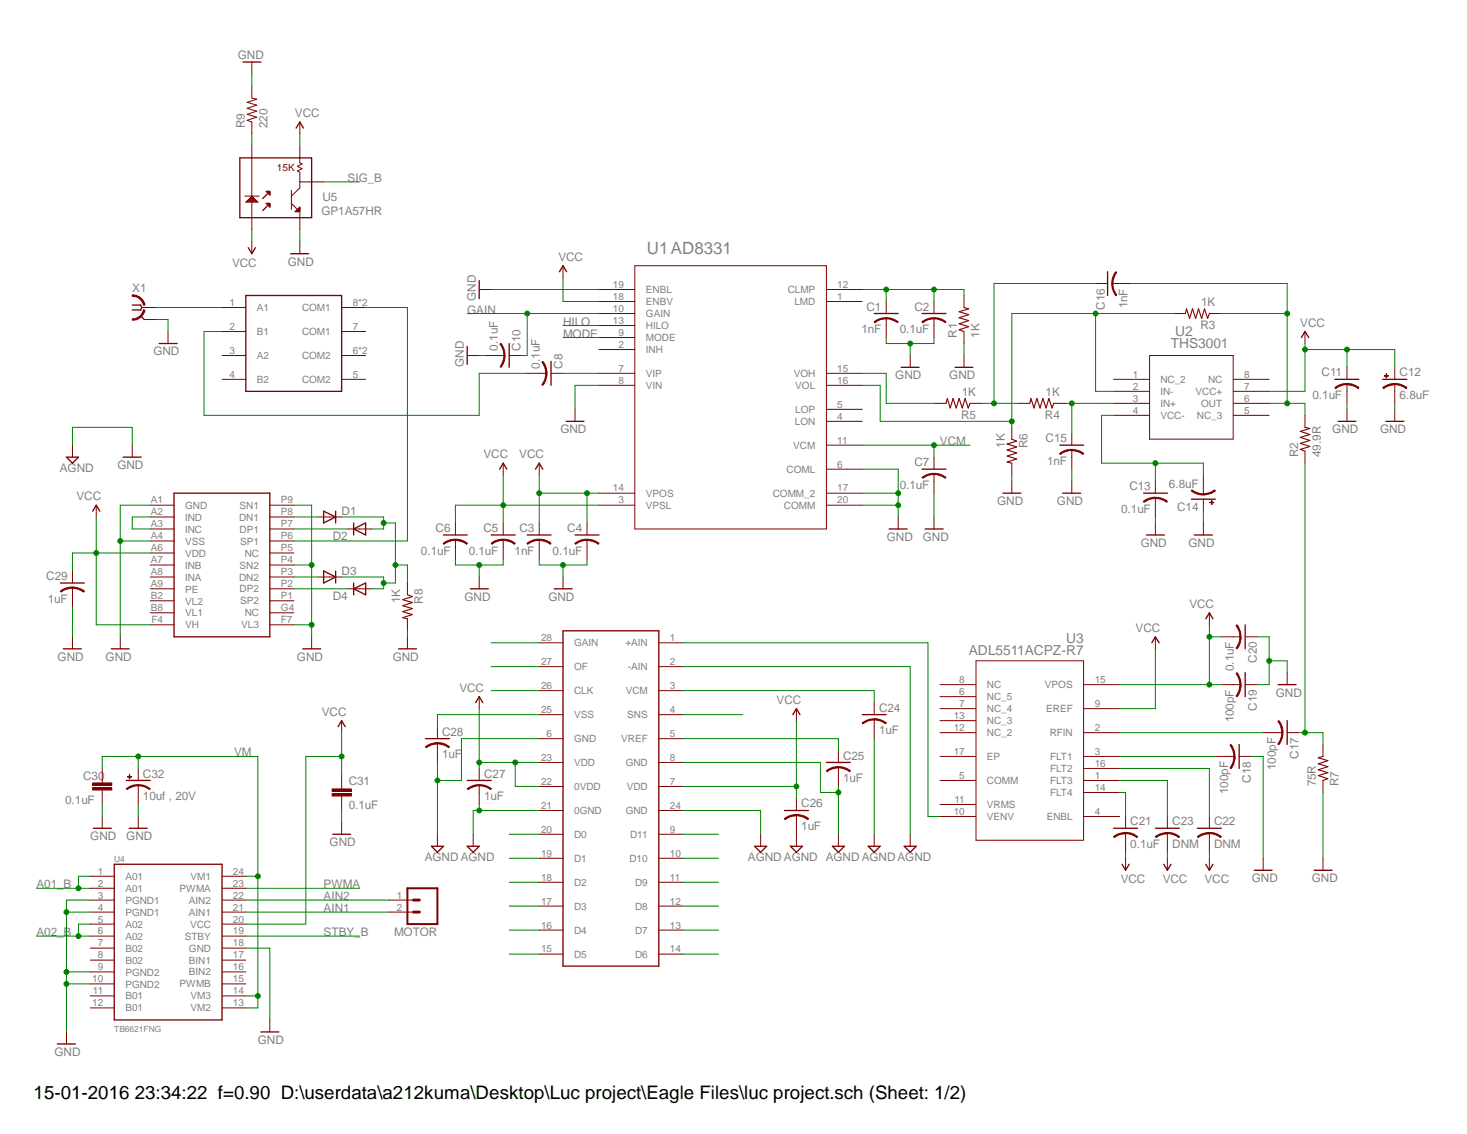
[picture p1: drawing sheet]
<svg xmlns="http://www.w3.org/2000/svg" width="279mm" height="216mm" viewBox="0 0 279 216" stroke-linecap="round" stroke-linejoin="round" font-family="sans-serif">
<defs><g id="words">
<text font-size="3.6" x="6.4" y="209.3">15-01-2016 23:34:22 f=0.90 D:\userdata\a212kuma\Desktop\Luc project\Eagle Files\luc project.sch (Sheet: 1/2)</text>
<text font-size="3.2" fill="#808080" x="123.2" y="48.3">U1AD8331</text>
<g font-size="2.6" fill="#808080">
<text x="223.8" y="64.1">U2</text>
<text x="223" y="66.3">THS3001</text>
<text x="184.5" y="124.7">ADL5511ACPZ-R7</text>
<text x="203" y="122.4">U3</text>
</g>
<g font-size="2.2" fill="#808080">
<text x="45.3" y="11.2">GND</text>
<text x="56.2" y="22.3">VCC</text>
<text x="46.7" y="24.4" transform="rotate(-90 46.7 24.4)">R9</text>
<text x="50.9" y="24.4" transform="rotate(-90 50.9 24.4)">220</text>
<text x="66.2" y="34.6">SIG_B</text>
<text x="61.2" y="41">GP1A57HR</text>
<text x="61.4" y="38.3">U5</text>
<text x="44.2" y="50.8">VCC</text>
<text x="54.8" y="50.6">GND</text>
<text x="106.3" y="49.7">VCC</text>
<text x="25.2" y="55.6">X1</text>
<text x="89" y="59.7">GAIN</text>
<text x="90.6" y="57.3" transform="rotate(-90 90.6 57.3)">GND</text>
<text x="165" y="59.1">C1</text>
<text x="174.2" y="59.1">C2</text>
<text x="210.4" y="59" transform="rotate(-90 210.4 59)">C16</text>
<text x="214.7" y="58.7" transform="rotate(-90 214.7 58.7)">1nF</text>
<text x="228.8" y="58.3">1K</text>
<text x="107.2" y="62">HILO</text>
<text x="107.2" y="64.3">MODE</text>
<text x="164.1" y="63.5">1nF</text>
<text x="171.4" y="63.5">0.1uF</text>
<text x="182.2" y="64.3" transform="rotate(-90 182.2 64.3)">R1</text>
<text x="186.6" y="64.3" transform="rotate(-90 186.6 64.3)">1K</text>
<text x="228.6" y="62.7">R3</text>
<text x="247.6" y="62.2">VCC</text>
<text x="29.2" y="67.6">GND</text>
<text x="88.3" y="69.8" transform="rotate(-90 88.3 69.8)">GND</text>
<text x="94.8" y="66.8" transform="rotate(-90 94.8 66.8)">0.1uF</text>
<text x="99.1" y="66.8" transform="rotate(-90 99.1 66.8)">C10</text>
<text x="102.8" y="70.2" transform="rotate(-90 102.8 70.2)">0.1uF</text>
<text x="107.1" y="70.2" transform="rotate(-90 107.1 70.2)">C8</text>
<text x="251.7" y="71.7">C11</text>
<text x="266.6" y="71.7">C12</text>
<text x="170.5" y="72.2">GND</text>
<text x="180.8" y="72.2">GND</text>
<text x="183.2" y="75.4">1K</text>
<text x="199.1" y="75.4">1K</text>
<text x="250" y="76">0.1uF</text>
<text x="266.6" y="76">6.8uF</text>
<text x="106.7" y="82.5">GND</text>
<text x="183" y="79.8">R5</text>
<text x="199" y="79.8">R4</text>
<text x="253.7" y="82.5">GND</text>
<text x="262.8" y="82.5">GND</text>
<text x="11.4" y="89.9">AGND</text>
<text x="22.4" y="89.3">GND</text>
<text x="92.1" y="87.3">VCC</text>
<text x="98.9" y="87.3">VCC</text>
<text x="174.2" y="88.8">C7</text>
<text x="179" y="84.8">VCM</text>
<text x="191.3" y="85.2" transform="rotate(-90 191.3 85.2)">1K</text>
<text x="195.7" y="85.3" transform="rotate(-90 195.7 85.3)">R6</text>
<text x="199.1" y="84.2">C15</text>
<text x="199.4" y="88.5">1nF</text>
<text x="247.2" y="87" transform="rotate(-90 247.2 87)">R2</text>
<text x="251.5" y="87" transform="rotate(-90 251.5 87)">49.9R</text>
<text x="14.6" y="95.2">VCC</text>
<text x="171.4" y="93.1">0.1uF</text>
<text x="215.1" y="93.3">C13</text>
<text x="222.6" y="92.9">6.8uF</text>
<text x="65.1" y="98">D1</text>
<text x="83" y="101.3">C6</text>
<text x="92.1" y="101.3">C5</text>
<text x="98.9" y="101.3">C3</text>
<text x="108" y="101.3">C4</text>
<text x="189.9" y="96.1">GND</text>
<text x="201.3" y="96.1">GND</text>
<text x="213.5" y="97.7">0.1uF</text>
<text x="224.2" y="97.2">C14</text>
<text x="63.4" y="102.8">D2</text>
<text x="80.2" y="105.6">0.1uF</text>
<text x="89.3" y="105.6">0.1uF</text>
<text x="98" y="105.6">1nF</text>
<text x="105.2" y="105.6">0.1uF</text>
<text x="168.9" y="103">GND</text>
<text x="175.8" y="103">GND</text>
<text x="217.3" y="104.1">GND</text>
<text x="226.4" y="104.1">GND</text>
<text x="8.8" y="110.4">C29</text>
<text x="65.1" y="109.4">D3</text>
<text x="9.1" y="114.7">1uF</text>
<text x="63.4" y="114.2">D4</text>
<text x="76.2" y="114.9" transform="rotate(-90 76.2 114.9)">1K</text>
<text x="80.6" y="115" transform="rotate(-90 80.6 115)">R8</text>
<text x="88.5" y="114.4">GND</text>
<text x="104.4" y="114.4">GND</text>
<text x="226.5" y="115.8">VCC</text>
<text x="11" y="125.8">GND</text>
<text x="20.1" y="125.8">GND</text>
<text x="56.6" y="125.8">GND</text>
<text x="74.8" y="125.8">GND</text>
<text x="216.3" y="120.3">VCC</text>
<text x="87.5" y="131.7">VCC</text>
<text x="235" y="127.8" transform="rotate(-90 235 127.8)">0.1uF</text>
<text x="239.4" y="126.2" transform="rotate(-90 239.4 126.2)">C20</text>
<text x="61.3" y="136.3">VCC</text>
<text x="147.9" y="134">VCC</text>
<text x="167.4" y="135.5">C24</text>
<text x="235" y="137.5" transform="rotate(-90 235 137.5)">100pF</text>
<text x="239.4" y="135.3" transform="rotate(-90 239.4 135.3)">C19</text>
<text x="243" y="132.6">GND</text>
<text x="84.2" y="140">C28</text>
<text x="167.4" y="139.8">1uF</text>
<text x="15.8" y="148.5">C30</text>
<text x="27.2" y="148">C32</text>
<text x="44.6" y="144">VM</text>
<text x="66.4" y="149.4">C31</text>
<text x="84.2" y="144.4">1uF</text>
<text x="92.2" y="148">C27</text>
<text x="160.6" y="148.9">1uF</text>
<text x="160.6" y="144.6">C25</text>
<text x="238.2" y="149" transform="rotate(-90 238.2 149)">C18</text>
<text x="243" y="146.6" transform="rotate(-90 243 146.6)">100pF</text>
<text x="247.3" y="144.4" transform="rotate(-90 247.3 144.4)">C17</text>
<text x="250.6" y="149.7" transform="rotate(-90 250.6 149.7)">75R</text>
<text x="254.9" y="149.7" transform="rotate(-90 254.9 149.7)">R7</text>
<text x="12.4" y="153">0.1uF</text>
<text x="27.2" y="152.4">10uf , 20V</text>
<text x="66.4" y="154">0.1uF</text>
<text x="92.2" y="152.4">1uF</text>
<text x="152.6" y="153.7">C26</text>
<text x="233.9" y="151.2" transform="rotate(-90 233.9 151.2)">100pF</text>
<text x="17.2" y="160">GND</text>
<text x="24" y="160">GND</text>
<text x="62.8" y="161.1">GND</text>
<text x="152.6" y="158">1uF</text>
<text x="215.3" y="161.5">0.1uF</text>
<text x="215.3" y="157.1">C21</text>
<text x="223.3" y="161.5">DNM</text>
<text x="223.3" y="157.1">C23</text>
<text x="231.2" y="161.5">DNM</text>
<text x="231.2" y="157.1">C22</text>
<text x="80.9" y="164">AGND AGND</text>
<text x="142.5" y="164">AGND AGND AGND AGNDAGND</text>
<text x="238.4" y="167.9">GND</text>
<text x="249.9" y="167.9">GND</text>
<text x="6.9" y="169.1">A01_B</text>
<text x="61.6" y="169.1">PWMA</text>
<text x="61.6" y="171.4">AIN2</text>
<text x="61.6" y="173.7">AIN1</text>
<text x="213.4" y="168.2">VCC</text>
<text x="221.4" y="168.2">VCC</text>
<text x="229.4" y="168.2">VCC</text>
<text x="6.9" y="178.2">A02_B</text>
<text x="61.6" y="178.2">STBY_B</text>
<text x="75.1" y="178.2">MOTOR</text>
<text x="10.4" y="201">GND</text>
<text x="49.1" y="198.8">GND</text>
</g>
<text font-size="1.9" fill="#800000" x="52.7" y="32.6">15K</text>
<g font-size="1.9" fill="#808080">
<text x="43.7" y="58.3">1</text>
<text x="48.9" y="59.2">A1</text>
<text x="57.5" y="59.2">COM1</text>
<text x="67.2" y="58.3">8*2</text>
<text x="116.7" y="54.8">19</text>
<text x="116.7" y="57.1">18</text>
<text x="116.7" y="59.4">10</text>
<text x="123" y="55.8">ENBL</text>
<text x="123" y="58.1">ENBV</text>
<text x="150" y="55.8">CLMP</text>
<text x="151.3" y="58.1">LMD</text>
<text x="159.5" y="54.8">12</text>
<text x="159.5" y="57.1">1</text>
<text x="43.7" y="62.8">2</text>
<text x="48.9" y="63.8">B1</text>
<text x="57.5" y="63.8">COM1</text>
<text x="67.2" y="62.8">7</text>
<text x="116.7" y="61.6">13</text>
<text x="117.8" y="63.9">9</text>
<text x="123" y="60.4">GAIN</text>
<text x="123" y="62.7">HILO</text>
<text x="123" y="64.9">MODE</text>
<text x="43.7" y="67.4">3</text>
<text x="43.7" y="71.9">4</text>
<text x="48.9" y="68.4">A2</text>
<text x="57.5" y="68.3">COM2</text>
<text x="67.2" y="71.9">5</text>
<text x="67.2" y="67.4">6*2</text>
<text x="117.8" y="66.2">2</text>
<text x="117.8" y="70.8">7</text>
<text x="123" y="67.2">INH</text>
<text x="123" y="71.8">VIP</text>
<text x="151.2" y="71.8">VOH</text>
<text x="159.5" y="70.8">15</text>
<text x="215.8" y="71.9">1</text>
<text x="237" y="71.9">8</text>
<text x="48.9" y="72.9">B2</text>
<text x="57.5" y="72.9">COM2</text>
<text x="117.8" y="73.1">8</text>
<text x="123" y="74">VIN</text>
<text x="151.5" y="74">VOL</text>
<text x="159.5" y="73.1">16</text>
<text x="159.5" y="77.6">5</text>
<text x="215.8" y="74.2">2</text>
<text x="215.8" y="76.5">3</text>
<text x="221" y="72.9">NC_2</text>
<text x="221" y="75.2">IN-</text>
<text x="221" y="77.5">IN+</text>
<text x="227.7" y="75.2">VCC+</text>
<text x="228.8" y="77.5">OUT</text>
<text x="230.1" y="72.9">NC</text>
<text x="237" y="76.5">6</text>
<text x="237" y="74.2">7</text>
<text x="151.4" y="80.9">LON</text>
<text x="151.5" y="78.6">LOP</text>
<text x="159.5" y="79.9">4</text>
<text x="215.8" y="78.7">4</text>
<text x="221" y="79.8">VCC-</text>
<text x="228" y="79.8">NC_3</text>
<text x="237" y="78.7">5</text>
<text x="151.1" y="85.4">VCM</text>
<text x="159.5" y="89">6</text>
<text x="159.5" y="84.5">11</text>
<text x="28.7" y="95.8">A1</text>
<text x="53.5" y="95.8">P9</text>
<text x="116.7" y="93.6">14</text>
<text x="117.8" y="95.8">3</text>
<text x="123" y="94.6">VPOS</text>
<text x="147.2" y="94.6">COMM_2</text>
<text x="149.8" y="90">COML</text>
<text x="159.5" y="93.6">17</text>
<text x="159.5" y="95.8">20</text>
<text x="28.7" y="100.4">A3</text>
<text x="28.7" y="98.1">A2</text>
<text x="35.3" y="101.4">INC</text>
<text x="35.3" y="99.1">IND</text>
<text x="35.3" y="96.9">GND</text>
<text x="45.6" y="99.1">DN1</text>
<text x="45.6" y="101.4">DP1</text>
<text x="45.6" y="96.8">SN1</text>
<text x="53.5" y="100.4">P7</text>
<text x="53.5" y="98.1">P8</text>
<text x="123" y="96.9">VPSL</text>
<text x="149.3" y="96.8">COMM</text>
<text x="28.7" y="107.2">A7</text>
<text x="28.7" y="104.9">A6</text>
<text x="28.7" y="102.7">A4</text>
<text x="35.3" y="106">VDD</text>
<text x="35.3" y="103.7">VSS</text>
<text x="45.7" y="103.7">SP1</text>
<text x="46.6" y="106">NC</text>
<text x="53.5" y="107.2">P4</text>
<text x="53.5" y="104.9">P5</text>
<text x="53.5" y="102.7">P6</text>
<text x="28.7" y="109.5">A8</text>
<text x="28.7" y="111.8">A9</text>
<text x="35.3" y="108.2">INB</text>
<text x="35.3" y="110.5">INA</text>
<text x="35.3" y="112.8">PE</text>
<text x="45.6" y="110.5">DN2</text>
<text x="45.6" y="108.2">SN2</text>
<text x="45.6" y="112.8">DP2</text>
<text x="53.5" y="109.5">P3</text>
<text x="53.5" y="111.8">P2</text>
<text x="28.7" y="114.1">B2</text>
<text x="28.7" y="116.4">B8</text>
<text x="28.9" y="118.7">F4</text>
<text x="35.3" y="115.1">VL2</text>
<text x="35.3" y="117.3">VL1</text>
<text x="35.3" y="119.6">VH</text>
<text x="45.7" y="115.1">SP2</text>
<text x="45.9" y="119.6">VL3</text>
<text x="46.6" y="117.3">NC</text>
<text x="53.5" y="114.1">P1</text>
<text x="53.5" y="116.4">G4</text>
<text x="53.5" y="118.7">F7</text>
<text x="103" y="122">28</text>
<text x="109.3" y="123.1">GAIN</text>
<text x="119.1" y="123.1">+AIN</text>
<text x="127.6" y="122">1</text>
<text x="103" y="126.6">27</text>
<text x="103" y="131.2">26</text>
<text x="109.3" y="127.6">OF</text>
<text x="119.6" y="127.6">-AIN</text>
<text x="127.6" y="131.2">3</text>
<text x="127.6" y="126.6">2</text>
<text x="182.7" y="130">8</text>
<text x="188" y="131">NC</text>
<text x="199" y="131">VPOS</text>
<text x="208.5" y="130">15</text>
<text x="103" y="135.7">25</text>
<text x="109.3" y="132.2">CLK</text>
<text x="109.3" y="136.7">VSS</text>
<text x="119.2" y="132.2">VCM</text>
<text x="119.5" y="136.7">SNS</text>
<text x="127.6" y="135.7">4</text>
<text x="181.7" y="136.9">13</text>
<text x="182.7" y="134.6">7</text>
<text x="182.7" y="132.3">6</text>
<text x="188" y="137.9">NC_3</text>
<text x="188" y="135.6">NC_4</text>
<text x="188" y="133.3">NC_5</text>
<text x="199.3" y="135.6">EREF</text>
<text x="208.5" y="134.6">9</text>
<text x="104.1" y="140.3">6</text>
<text x="109.3" y="141.3">GND</text>
<text x="118.3" y="141.3">VREF</text>
<text x="127.6" y="140.3">5</text>
<text x="181.7" y="143.7">17</text>
<text x="181.7" y="139.1">12</text>
<text x="188" y="140.2">NC_2</text>
<text x="199.9" y="140.2">RFIN</text>
<text x="208.5" y="139.1">2</text>
<text x="208.5" y="143.7">3</text>
<text x="103" y="149.4">22</text>
<text x="103" y="144.9">23</text>
<text x="109.3" y="145.8">VDD</text>
<text x="119.2" y="145.8">GND</text>
<text x="127.6" y="149.4">7</text>
<text x="127.6" y="144.9">8</text>
<text x="182.7" y="148.3">5</text>
<text x="188" y="149.3">COMM</text>
<text x="188" y="144.7">EP</text>
<text x="200" y="144.7">FLT1</text>
<text x="200" y="147">FLT2</text>
<text x="200" y="149.3">FLT3</text>
<text x="208.5" y="146">16</text>
<text x="208.5" y="148.3">1</text>
<text x="103" y="154">21</text>
<text x="109.3" y="154.9">0GND</text>
<text x="109.3" y="150.4">0VDD</text>
<text x="119.2" y="155">GND</text>
<text x="119.4" y="150.4">VDD</text>
<text x="127.6" y="154">24</text>
<text x="181.7" y="155.1">10</text>
<text x="181.8" y="152.8">11</text>
<text x="188" y="153.8">VRMS</text>
<text x="200" y="151.6">FLT4</text>
<text x="208.5" y="150.5">14</text>
<text x="208.5" y="155.1">4</text>
<text x="103" y="158.5">20</text>
<text x="109.3" y="159.5">D0</text>
<text x="120" y="159.5">D11</text>
<text x="127.6" y="158.5">9</text>
<text x="188" y="156.1">VENV</text>
<text x="199.3" y="156.1">ENBL</text>
<text x="18.6" y="166.5">1</text>
<text x="23.9" y="167.5">A01</text>
<text x="36.3" y="167.5">VM1</text>
<text x="44.4" y="166.5">24</text>
<text x="103" y="163.1">19</text>
<text x="103" y="167.6">18</text>
<text x="109.3" y="164.1">D1</text>
<text x="119.9" y="164.1">D10</text>
<text x="127.6" y="167.6">11</text>
<text x="127.6" y="163.1">10</text>
<text x="18.6" y="168.8">2</text>
<text x="18.6" y="171.1">3</text>
<text x="18.6" y="173.4">4</text>
<text x="23.9" y="169.8">A01</text>
<text x="23.9" y="172.1">PGND1</text>
<text x="34.2" y="169.8">PWMA</text>
<text x="36" y="172">AIN2</text>
<text x="44.4" y="173.4">21</text>
<text x="44.4" y="171.1">22</text>
<text x="44.4" y="168.8">23</text>
<text x="75.6" y="171.1">1</text>
<text x="75.6" y="173.4">2</text>
<text x="103" y="172.2">17</text>
<text x="109.3" y="168.7">D2</text>
<text x="109.3" y="173.2">D3</text>
<text x="120.9" y="173.2">D8</text>
<text x="120.9" y="168.7">D9</text>
<text x="127.6" y="172.2">12</text>
<text x="18.6" y="175.6">5</text>
<text x="18.6" y="177.9">6</text>
<text x="23.9" y="174.3">PGND1</text>
<text x="23.9" y="176.6">A02</text>
<text x="23.9" y="178.9">A02</text>
<text x="35.2" y="178.9">STBY</text>
<text x="36" y="174.3">AIN1</text>
<text x="36.2" y="176.6">VCC</text>
<text x="44.4" y="177.9">19</text>
<text x="44.4" y="175.6">20</text>
<text x="103" y="176.8">16</text>
<text x="109.3" y="177.8">D4</text>
<text x="120.9" y="177.8">D7</text>
<text x="127.6" y="176.8">13</text>
<text x="18.6" y="180.2">7</text>
<text x="18.6" y="182.5">8</text>
<text x="18.6" y="184.7">9</text>
<text x="23.9" y="181.2">B02</text>
<text x="23.9" y="183.5">B02</text>
<text x="23.9" y="185.8">PGND2</text>
<text x="36" y="185.7">BIN2</text>
<text x="36" y="183.5">BIN1</text>
<text x="36" y="181.2">GND</text>
<text x="44.4" y="184.7">16</text>
<text x="44.4" y="182.5">17</text>
<text x="44.4" y="180.2">18</text>
<text x="103" y="181.3">15</text>
<text x="109.3" y="182.3">D5</text>
<text x="120.9" y="182.3">D6</text>
<text x="127.6" y="181.3">14</text>
<text x="17.6" y="187">10</text>
<text x="17.6" y="191.6">12</text>
<text x="17.7" y="189.3">11</text>
<text x="23.9" y="188">PGND2</text>
<text x="23.9" y="190.3">B01</text>
<text x="34.2" y="188">PWMB</text>
<text x="36.3" y="190.3">VM3</text>
<text x="44.4" y="191.6">13</text>
<text x="44.4" y="189.3">14</text>
<text x="44.4" y="187">15</text>
<text x="23.9" y="192.6">B01</text>
<text x="36.3" y="192.6">VM2</text>
</g>
<g font-size="1.6" fill="#808080">
<text x="21.8" y="164.1">U4</text>
<text x="21.8" y="196.5">TB6621FNG</text>
</g>
</g></defs>
<g fill="none" stroke="#800000" stroke-width=".19">
<path d="M27 58.5h.5M102.7 136.1h4.5M102.7 131.5h4.5M102.7 126.9h4.5M102.7 122.4h4.5M125.5 136.1h4.5M125.5 131.5h4.5M125.5 126.9h4.5M125.5 122.4h4.5M102.7 149.7h4.5M102.7 145.2h4.5M102.7 140.6h4.5"/>
<path d="M102.7 158.8h4.5M102.7 154.3h4.5M125.5 149.7h4.5M125.5 145.2h4.5M125.5 140.6h4.5M125.5 158.8h4.5M125.5 154.3h4.5M102.7 177.1h4.5M102.7 172.5h4.5M102.7 168h4.5M102.7 163.4h4.5M125.5 177.1h4.5"/>
<path d="M125.5 172.5h4.5M125.5 168h4.5M125.5 163.4h4.5M102.7 181.7h4.5M125.5 181.7h4.5"/>
</g>
<path d="M25.2 58.1h1.6l.2 .4-.2 .5h-1.6M26.8 60.2l.7 .6M107.2 120.1h18.3v63.8h-18.3z" fill="none" stroke="#800000" stroke-width=".25"/>
<path d="M25.2 56.1a2.36 2.36 0 0 1 2.4 2h-.3a2.15 2.15 0 0 0-2.1-1.7z" fill-rule="evenodd" fill="#800000"/>
<path d="M25.2 56.1a2.36 2.36 0 0 1 2.4 2h-.3a2.15 2.15 0 0 0-2.1-1.7z" fill="none" stroke="#800000" stroke-width=".19"/>
<path d="M25.2 60.7a2.13 2.13 0 0 0 2.1-1.7l.3 .1a2.31 2.31 0 0 1-2.4 1.9z" fill-rule="evenodd" fill="#800000"/>
<g fill="none" stroke="#800000" stroke-width=".19">
<path d="M27.5 58.5h2.3M42.3 58.5h4.5M65.1 58.5h4.5M107.2 50.6v2.3M114.1 55.1h6.8M114.1 57.4h6.8M114.1 59.7h6.8M120.9 50.6h36.5v50.1h-36.5zM157.4 55.1h6.8M157.4 57.4h6.8M25.2 60.7a2.13 2.13 0 0 0 2.1-1.7l.3 .1a2.31 2.31 0 0 1-2.4 1.9zM27.5 60.8h2.3"/>
<path d="M42.3 63.1h4.5M42.3 67.7h4.5M42.3 72.2h4.5M65.1 63.1h4.5M65.1 67.7h4.5M65.1 72.2h4.5M114.1 62h6.8M114.1 64.3h6.8M114.1 66.5h6.8M114.1 71.1h6.8M114.1 73.4h6.8M157.4 71.1h6.8"/>
<path d="M157.4 73.4h6.8M157.4 77.9h6.8M168.8 60.6v1.4M114.1 93.9h6.8M114.1 96.2h6.8M157.4 93.9h6.8M157.4 96.2h6.8M157.4 80.2h6.8M157.4 84.8h6.8M157.4 89.3h6.8M171.1 98.4v2.3"/>
</g>
<path d="M46.8 56.3h18.3v18.2h-18.3zM106.6 51.7l.6-1.1 .7 1.1M166.5 59.7h4.6M169.3 100.7h3.5" fill="none" stroke="#800000" stroke-width=".25"/>
<path d="M166.5 61.3a3.5 3.5 0 0 1 2.3-.8v.2a3.1 3.1 0 0 0-2.2 .8z" fill-rule="evenodd" fill="#800000"/>
<path d="M166.5 61.3a3.5 3.5 0 0 1 2.3-.8v.2a3.1 3.1 0 0 0-2.2 .8z" fill="none" stroke="#800000" stroke-width=".19"/>
<path d="M168.8 60.5a3.3 3.3 0 0 1 2.3 .8l-.2 .1a4.1 4.1 0 0 0-2.1-.7z" fill-rule="evenodd" fill="#800000"/>
<path d="M168.8 57.4v2.3M168.8 60.5a3.3 3.3 0 0 1 2.3 .8l-.2 .1a4.1 4.1 0 0 0-2.1-.7zM168.8 62v2.3M177.9 60.6v1.4" fill="none" stroke="#800000" stroke-width=".19"/>
<path d="M175.6 59.7h4.6" fill="none" stroke="#800000" stroke-width=".25"/>
<path d="M175.6 61.3a3.7 3.7 0 0 1 2.3-.8v.2a3.1 3.1 0 0 0-2.2 .8z" fill-rule="evenodd" fill="#800000"/>
<path d="M175.6 61.3a3.7 3.7 0 0 1 2.3-.8v.2a3.1 3.1 0 0 0-2.2 .8z" fill="none" stroke="#800000" stroke-width=".19"/>
<path d="M177.9 60.5a3.3 3.3 0 0 1 2.3 .8l-.2 .1a4.1 4.1 0 0 0-2.1-.7z" fill-rule="evenodd" fill="#800000"/>
<path d="M177.9 57.4v2.3M173.4 67.7v2.2M177.9 60.5a3.3 3.3 0 0 1 2.3 .8l-.2 .1a4.1 4.1 0 0 0-2.1-.7zM177.9 62v2.3M102.7 102.8v1.3" fill="none" stroke="#800000" stroke-width=".19"/>
<path d="M171.6 69.9h3.4M100.4 101.9h4.5" fill="none" stroke="#800000" stroke-width=".25"/>
<path d="M100.4 103.4a3.8 3.8 0 0 1 2.3-.7v.2a3.7 3.7 0 0 0-2.2 .7z" fill-rule="evenodd" fill="#800000"/>
<path d="M100.4 103.4a3.8 3.8 0 0 1 2.3-.7v.2a3.7 3.7 0 0 0-2.2 .7z" fill="none" stroke="#800000" stroke-width=".19"/>
<path d="M102.7 102.7a3.3 3.3 0 0 1 2.2 .7l-.1 .2a3.7 3.7 0 0 0-2.1-.7z" fill-rule="evenodd" fill="#800000"/>
<path d="M102.7 99.6v2.3M102.7 102.7a3.3 3.3 0 0 1 2.2 .7l-.1 .2a3.7 3.7 0 0 0-2.1-.7zM102.7 104.1v2.3M111.8 102.8v1.3" fill="none" stroke="#800000" stroke-width=".19"/>
<path d="M109.5 101.9h4.6" fill="none" stroke="#800000" stroke-width=".25"/>
<path d="M109.5 103.4a3.8 3.8 0 0 1 2.3-.7v.2a3.7 3.7 0 0 0-2.2 .7z" fill-rule="evenodd" fill="#800000"/>
<path d="M109.5 103.4a3.8 3.8 0 0 1 2.3-.7v.2a3.7 3.7 0 0 0-2.2 .7z" fill="none" stroke="#800000" stroke-width=".19"/>
<path d="M111.8 102.7a3.5 3.5 0 0 1 2.3 .7l-.1 .2a3.7 3.7 0 0 0-2.2-.7z" fill-rule="evenodd" fill="#800000"/>
<path d="M183.6 56.3v2.2M183.6 63.1v2.3M183.6 67.7v2.2M102.7 88.2v2.3M111.8 99.6v2.3M95.8 102.8v1.3M107.2 109.9v2.2M111.8 102.7a3.5 3.5 0 0 1 2.3 .7l-.1 .2a3.7 3.7 0 0 0-2.2-.7zM111.8 104.1v2.3" fill="none" stroke="#800000" stroke-width=".19"/>
<path d="M181.9 69.9h3.4M102 89.3l.7-1.1 .7 1.1M93.6 101.9h4.5M105.5 112.1h3.5" fill="none" stroke="#800000" stroke-width=".25"/>
<path d="M183.6 58.5l.9 .3-1.8 .6 1.8 .5-1.8 .6 1.8 .5-1.8 .6 1.8 .6-1.8 .6 .9 .3" fill="none" stroke="#800000" stroke-width=".21"/>
<path d="M93.6 103.4a3.5 3.5 0 0 1 2.2-.7v.2a3.7 3.7 0 0 0-2.1 .7z" fill-rule="evenodd" fill="#800000"/>
<path d="M93.6 103.4a3.5 3.5 0 0 1 2.2-.7v.2a3.7 3.7 0 0 0-2.1 .7z" fill="none" stroke="#800000" stroke-width=".19"/>
<path d="M95.8 102.7a3.3 3.3 0 0 1 2.3 .7l-.1 .2a3.7 3.7 0 0 0-2.2-.7z" fill-rule="evenodd" fill="#800000"/>
<path d="M95.8 99.6v2.3M86.7 102.8v1.3M95.8 102.7a3.3 3.3 0 0 1 2.3 .7l-.1 .2a3.7 3.7 0 0 0-2.2-.7zM95.8 104.1v2.3" fill="none" stroke="#800000" stroke-width=".19"/>
<path d="M84.5 101.9h4.5" fill="none" stroke="#800000" stroke-width=".25"/>
<path d="M84.4 103.4a3.8 3.8 0 0 1 2.3-.7v.2a4 4 0 0 0-2.2 .7z" fill-rule="evenodd" fill="#800000"/>
<path d="M84.4 103.4a3.8 3.8 0 0 1 2.3-.7v.2a4 4 0 0 0-2.2 .7z" fill="none" stroke="#800000" stroke-width=".19"/>
<path d="M86.7 102.7a3.5 3.5 0 0 1 2.3 .7l-.1 .2a3.7 3.7 0 0 0-2.2-.7z" fill-rule="evenodd" fill="#800000"/>
<path d="M86.7 99.6v2.3M95.8 88.2v2.3M177.9 90.3v1.3M86.7 102.7a3.5 3.5 0 0 1 2.3 .7l-.1 .2a3.7 3.7 0 0 0-2.2-.7zM86.7 104.1v2.3M91.3 109.9v2.2" fill="none" stroke="#800000" stroke-width=".19"/>
<path d="M95.2 89.3l.6-1.1 .7 1.1M175.6 89.3h4.6M89.6 112.1h3.4" fill="none" stroke="#800000" stroke-width=".25"/>
<path d="M175.6 90.9a3.7 3.7 0 0 1 2.3-.8v.2a3.3 3.3 0 0 0-2.2 .8z" fill-rule="evenodd" fill="#800000"/>
<path d="M175.6 90.9a3.7 3.7 0 0 1 2.3-.8v.2a3.3 3.3 0 0 0-2.2 .8z" fill="none" stroke="#800000" stroke-width=".19"/>
<path d="M177.9 90.1a3.3 3.3 0 0 1 2.3 .8l-.2 .2a4.1 4.1 0 0 0-2.1-.8z" fill-rule="evenodd" fill="#800000"/>
<path d="M91.3 55.1h2.3M102.7 71.1h1.4M177.9 90.1a3.3 3.3 0 0 1 2.3 .8l-.2 .2a4.1 4.1 0 0 0-2.1-.8zM177.9 87v2.3M177.9 91.6v2.3M177.9 98.4v2.3" fill="none" stroke="#800000" stroke-width=".19"/>
<path d="M91.3 53.4v3.5M104.9 68.8v4.6M176.2 100.7h3.4" fill="none" stroke="#800000" stroke-width=".25"/>
<path d="M103.2 68.9l.2-.1a3.4 3.4 0 0 1 .8 2.3h-.3a3.3 3.3 0 0 0-.7-2.2z" fill-rule="evenodd" fill="#800000"/>
<path d="M103.2 68.9l.2-.1a3.4 3.4 0 0 1 .8 2.3h-.3a3.3 3.3 0 0 0-.7-2.2z" fill="none" stroke="#800000" stroke-width=".19"/>
<path d="M103.9 71.1h.3v.3a3.9 3.9 0 0 1-.8 2l-.2-.2a3.3 3.3 0 0 0 .7-2.1z" fill-rule="evenodd" fill="#800000"/>
<path d="M94.7 67.7h1.4M100.4 71.1h2.3M103.9 71.1h.3v.3a3.9 3.9 0 0 1-.8 2l-.2-.2a3.3 3.3 0 0 0 .7-2.1zM104.9 71.1h2.3" fill="none" stroke="#800000" stroke-width=".19"/>
<path d="M97 65.4v4.5" fill="none" stroke="#800000" stroke-width=".25"/>
<path d="M95.2 65.5l.2-.1a3.8 3.8 0 0 1 .8 2.3h-.2a3.3 3.3 0 0 0-.8-2.2z" fill-rule="evenodd" fill="#800000"/>
<path d="M95.2 65.5l.2-.1a3.8 3.8 0 0 1 .8 2.3h-.2a3.3 3.3 0 0 0-.8-2.2z" fill="none" stroke="#800000" stroke-width=".19"/>
<path d="M96 67.7h.2a3.3 3.3 0 0 1-.8 2.2l-.2-.1a4.1 4.1 0 0 0 .8-2.1z" fill-rule="evenodd" fill="#800000"/>
<g fill="none" stroke="#800000" stroke-width=".19">
<path d="M89 67.7h2.3M92.4 67.7h2.3M96 67.7h.2a3.3 3.3 0 0 1-.8 2.2l-.2-.1a4.1 4.1 0 0 0 .8-2.1zM97 67.7h2.3M212.1 72.2h6.8M212.1 74.5h6.8M212.1 76.8h6.8M212.1 79.1h6.8M218.9 67.7h16v15.9h-16zM234.9 72.2h6.8M234.9 74.5h6.8M234.9 76.8h6.8"/>
<path d="M234.9 79.1h6.8M248.5 63.1v2.3M256.5 73.2v1.3"/>
</g>
<path d="M89 66v3.4M247.9 64.3l.6-1.2 .8 1.2M254.3 72.2h4.5" fill="none" stroke="#800000" stroke-width=".25"/>
<path d="M254.3 73.8a3.5 3.5 0 0 1 2.2-.8v.2a3.7 3.7 0 0 0-2.1 .8z" fill-rule="evenodd" fill="#800000"/>
<path d="M254.3 73.8a3.5 3.5 0 0 1 2.2-.8v.2a3.7 3.7 0 0 0-2.1 .8z" fill="none" stroke="#800000" stroke-width=".19"/>
<path d="M256.5 73a3.3 3.3 0 0 1 2.3 .8l-.1 .2a3.7 3.7 0 0 0-2.2-.8z" fill-rule="evenodd" fill="#800000"/>
<path d="M256.5 73a3.3 3.3 0 0 1 2.3 .8l-.1 .2a3.7 3.7 0 0 0-2.2-.8zM256.5 69.9v2.3M256.5 74.5v2.3M256.5 77.9v2.3M265.6 77.9v2.3M220 94.8v1.4" fill="none" stroke="#800000" stroke-width=".19"/>
<path d="M217.8 93.9h4.5M254.8 80.2h3.4M263.9 80.2h3.5" fill="none" stroke="#800000" stroke-width=".25"/>
<path d="M217.8 95.5a3.4 3.4 0 0 1 2.2-.8v.2a3.3 3.3 0 0 0-2.1 .7z" fill-rule="evenodd" fill="#800000"/>
<path d="M217.8 95.5a3.4 3.4 0 0 1 2.2-.8v.2a3.3 3.3 0 0 0-2.1 .7z" fill="none" stroke="#800000" stroke-width=".19"/>
<path d="M220 94.7a3.3 3.3 0 0 1 2.3 .8l-.1 .1a3.3 3.3 0 0 0-2.2-.7z" fill-rule="evenodd" fill="#800000"/>
<path d="M265.6 73.2v1.3M220 94.7a3.3 3.3 0 0 1 2.3 .8l-.1 .1a3.3 3.3 0 0 0-2.2-.7zM220 91.6v2.3M220 96.2v2.2M220 99.6v2.3M229.2 99.6v2.3" fill="none" stroke="#800000" stroke-width=".19"/>
<path d="M263.4 72.2h4.5M218.4 101.9h3.4M227.5 101.9h3.4" fill="none" stroke="#800000" stroke-width=".25"/>
<path d="M265.6 73a3.5 3.5 0 0 1 2.4 .8l-.2 .2a3.7 3.7 0 0 0-2.2-.8z" fill-rule="evenodd" fill="#800000"/>
<path d="M265.6 73a3.5 3.5 0 0 1 2.4 .8l-.2 .2a3.7 3.7 0 0 0-2.2-.8z" fill="none" stroke="#800000" stroke-width=".19"/>
<path d="M263.4 73.8a3.7 3.7 0 0 1 2.2-.8v.2a3.7 3.7 0 0 0-2.1 .8z" fill-rule="evenodd" fill="#800000"/>
<path d="M263.4 73.8a3.7 3.7 0 0 1 2.2-.8v.2a3.7 3.7 0 0 0-2.1 .8z" fill="none" stroke="#800000" stroke-width=".19"/>
<path d="M263.7 71.5l.7 .1z" fill-rule="evenodd" fill="#800000"/>
<path d="M263.7 71.5l.7 .1z" fill="none" stroke="#800000" stroke-width=".19"/>
<path d="M264 71.2l.1 .8z" fill-rule="evenodd" fill="#800000"/>
<path d="M264 71.2l.1 .8zM265.6 69.9v2.3M265.6 74.5v2.3M229.2 92.8v1.3" fill="none" stroke="#800000" stroke-width=".19"/>
<path d="M226.9 95h4.6" fill="none" stroke="#800000" stroke-width=".25"/>
<path d="M227 93.3a3.7 3.7 0 0 0 2.2 .7v.2a3.3 3.3 0 0 1-2.3-.8z" fill-rule="evenodd" fill="#800000"/>
<path d="M227 93.3a3.7 3.7 0 0 0 2.2 .7v.2a3.3 3.3 0 0 1-2.3-.8z" fill="none" stroke="#800000" stroke-width=".19"/>
<path d="M229.2 94a3.1 3.1 0 0 0 2.1-.7l.2 .2a3.7 3.7 0 0 1-2.3 .7z" fill-rule="evenodd" fill="#800000"/>
<path d="M229.2 94a3.1 3.1 0 0 0 2.1-.7l.2 .2a3.7 3.7 0 0 1-2.3 .7z" fill="none" stroke="#800000" stroke-width=".19"/>
<path d="M230.4 95.6l.8 .1z" fill-rule="evenodd" fill="#800000"/>
<path d="M230.4 95.6l.8 .1z" fill="none" stroke="#800000" stroke-width=".19"/>
<path d="M230.8 95.3v.8z" fill-rule="evenodd" fill="#800000"/>
<g fill="none" stroke="#800000" stroke-width=".19">
<path d="M223.5 59.7h2.3M230.3 59.7h2.3M248.5 79.1v2.3M204.1 85.7v1.3M204.1 91.6v2.3M229.2 90.5v2.3M229.2 95v2.3M230.8 95.3v.8zM248.5 85.9v2.3M179 130.3h6.9M179 134.9h6.9M179 139.5h6.9"/>
<path d="M179 137.2h6.9M179 132.6h6.9M185.9 125.8h20.5v34.2h-20.5zM206.4 130.3h6.8M206.4 134.9h6.8M206.4 139.5h6.8M179 144h6.9M179 148.6h6.9M179 155.4h6.9M179 153.2h6.9M206.4 144h6.8M206.4 146.3h6.8"/>
<path d="M206.4 148.6h6.8M206.4 150.9h6.8M206.4 155.4h6.8"/>
</g>
<path d="M225.8 59.7l.2-.9 .6 1.8 .5-1.8 .6 1.8 .6-1.8 .6 1.8 .5-1.8 .6 1.8 .3-.9M248.5 81.4l1 .2-1.9 .5 1.9 .6-1.9 .6 1.9 .6-1.9 .5 1.9 .6-1.9 .6 .9 .3" fill="none" stroke="#800000" stroke-width=".21"/>
<path d="M201.8 84.8h4.6M202.4 93.9h3.4" fill="none" stroke="#800000" stroke-width=".25"/>
<path d="M201.8 86.4a3.4 3.4 0 0 1 2.3-.8v.2a4 4 0 0 0-2.2 .7z" fill-rule="evenodd" fill="#800000"/>
<path d="M201.8 86.4a3.4 3.4 0 0 1 2.3-.8v.2a4 4 0 0 0-2.2 .7z" fill="none" stroke="#800000" stroke-width=".19"/>
<path d="M204.1 85.6h.3a3.5 3.5 0 0 1 2 .7l-.2 .2a3.3 3.3 0 0 0-2.1-.7z" fill-rule="evenodd" fill="#800000"/>
<path d="M211.9 54h1.3M177.9 76.8h2.3M184.7 76.8h2.3M193.8 76.8h2.3M200.7 76.8h2.3M204.1 85.6h.3a3.5 3.5 0 0 1 2 .7l-.2 .2a3.3 3.3 0 0 0-2.1-.7zM204.1 82.5v2.3M204.1 87v2.3" fill="none" stroke="#800000" stroke-width=".19"/>
<path d="M180.2 76.8l.2-.9 .6 1.8 .5-1.8 .6 1.8 .6-1.8 .6 1.8 .5-1.8 .6 1.8 .3-.9M196.1 76.8l.2-.9 .6 1.8 .6-1.8 .6 1.8 .5-1.8 .6 1.8 .6-1.8 .6 1.8 .3-.9" fill="none" stroke="#800000" stroke-width=".21"/>
<path d="M210.9 51.7v4.6" fill="none" stroke="#800000" stroke-width=".25"/>
<path d="M211.8 54h.2a3.3 3.3 0 0 0 .7 2.2l-.2 .1a3.8 3.8 0 0 1-.7-2.3z" fill-rule="evenodd" fill="#800000"/>
<path d="M211.8 54h.2a3.3 3.3 0 0 0 .7 2.2l-.2 .1a3.8 3.8 0 0 1-.7-2.3z" fill="none" stroke="#800000" stroke-width=".19"/>
<path d="M212.5 51.7l.2 .2a4.1 4.1 0 0 0-.7 2.1h-.2a3.3 3.3 0 0 1 .7-2.3z" fill-rule="evenodd" fill="#800000"/>
<path d="M208.7 54h2.2M212.5 51.7l.2 .2a4.1 4.1 0 0 0-.7 2.1h-.2a3.3 3.3 0 0 1 .7-2.3zM213.2 54h2.3M192.7 81.4v2.2M192.7 88.2v2.3M192.7 91.6v2.3M242.9 139.5h1.3" fill="none" stroke="#800000" stroke-width=".19"/>
<path d="M192.7 83.6l.9 .4-1.8 .5 1.8 .6-1.8 .6 1.8 .5-1.8 .6 1.8 .6-1.8 .6 .9 .2" fill="none" stroke="#800000" stroke-width=".21"/>
<path d="M191 93.9h3.4M245.2 137.2v4.5" fill="none" stroke="#800000" stroke-width=".25"/>
<path d="M244.1 139.5h.2a3.5 3.5 0 0 1-.7 2.3l-.2-.2a3.7 3.7 0 0 0 .7-2.1z" fill-rule="evenodd" fill="#800000"/>
<path d="M244.1 139.5h.2a3.5 3.5 0 0 1-.7 2.3l-.2-.2a3.7 3.7 0 0 0 .7-2.1z" fill="none" stroke="#800000" stroke-width=".19"/>
<path d="M243.4 137.3l.2-.1a3.5 3.5 0 0 1 .7 2.3h-.2a3.3 3.3 0 0 0-.7-2.2z" fill-rule="evenodd" fill="#800000"/>
<path d="M240.6 139.5h2.3M243.4 137.3l.2-.1a3.5 3.5 0 0 1 .7 2.3h-.2a3.3 3.3 0 0 0-.7-2.2zM245.2 139.5h2.2M233.7 144h1.4M252 141.7v2.3M252 148.6v2.3M252 163.4v2.3" fill="none" stroke="#800000" stroke-width=".19"/>
<path d="M252 144l-.9 .3 1.8 .5-1.8 .6 1.8 .6-1.8 .6 1.8 .5-1.8 .6 1.8 .6-.9 .3" fill="none" stroke="#800000" stroke-width=".21"/>
<path d="M236 141.7v4.6M250.3 165.7h3.4" fill="none" stroke="#800000" stroke-width=".25"/>
<path d="M235 144h.2v.4a3.4 3.4 0 0 1-.8 1.9l-.1-.1a3.3 3.3 0 0 0 .7-2.2z" fill-rule="evenodd" fill="#800000"/>
<path d="M235 144h.2v.4a3.4 3.4 0 0 1-.8 1.9l-.1-.1a3.3 3.3 0 0 0 .7-2.2z" fill="none" stroke="#800000" stroke-width=".19"/>
<path d="M234.3 141.9l.1-.2a3.7 3.7 0 0 1 .8 2.3h-.2a3.3 3.3 0 0 0-.7-2.1z" fill-rule="evenodd" fill="#800000"/>
<path d="M230.3 116.7v2.3M234.9 130.3h1.4M231.5 144h2.2M234.3 141.9l.1-.2a3.7 3.7 0 0 1 .8 2.3h-.2a3.3 3.3 0 0 0-.7-2.1zM236 144h2.3M240.6 163.4v2.3" fill="none" stroke="#800000" stroke-width=".19"/>
<path d="M229.7 117.8l.6-1.1 .7 1.1M237.2 128.1v4.5M238.9 165.7h3.4" fill="none" stroke="#800000" stroke-width=".25"/>
<path d="M236.1 130.3h.3v.4a3.4 3.4 0 0 1-.8 2l-.2-.2a3.3 3.3 0 0 0 .7-2.2z" fill-rule="evenodd" fill="#800000"/>
<path d="M236.1 130.3h.3v.4a3.4 3.4 0 0 1-.8 2l-.2-.2a3.3 3.3 0 0 0 .7-2.2z" fill="none" stroke="#800000" stroke-width=".19"/>
<path d="M235.6 128.1a3.7 3.7 0 0 1 .7 2.2h-.2a3.3 3.3 0 0 0-.7-2.1z" fill-rule="evenodd" fill="#800000"/>
<path d="M232.6 130.3h2.3M234.9 121.2h1.4M235.6 128.1a3.7 3.7 0 0 1 .7 2.2h-.2a3.3 3.3 0 0 0-.7-2.1zM237.2 130.3h2.2" fill="none" stroke="#800000" stroke-width=".19"/>
<path d="M237.2 119v4.5" fill="none" stroke="#800000" stroke-width=".25"/>
<path d="M236.1 121.2h.3v.3a3.1 3.1 0 0 1-.8 2l-.2-.1a3.3 3.3 0 0 0 .7-2.2z" fill-rule="evenodd" fill="#800000"/>
<path d="M236.1 121.2h.3v.3a3.1 3.1 0 0 1-.8 2l-.2-.1a3.3 3.3 0 0 0 .7-2.2z" fill="none" stroke="#800000" stroke-width=".19"/>
<path d="M235.4 119.1l.2-.1a3.7 3.7 0 0 1 .7 2.2h-.2a3.3 3.3 0 0 0-.7-2.1z" fill-rule="evenodd" fill="#800000"/>
<path d="M235.4 119.1l.2-.1a3.7 3.7 0 0 1 .7 2.2h-.2a3.3 3.3 0 0 0-.7-2.1zM232.6 121.2h2.3M237.2 121.2h2.2M245.2 128.1v2.2M214.4 158.6v1.4" fill="none" stroke="#800000" stroke-width=".19"/>
<path d="M243.4 130.3h3.4M212.1 157.7h4.6" fill="none" stroke="#800000" stroke-width=".25"/>
<path d="M214.4 158.5a3.1 3.1 0 0 1 2.3 .8l-.2 .2a3.7 3.7 0 0 0-2.1-.8z" fill-rule="evenodd" fill="#800000"/>
<path d="M214.4 158.5a3.1 3.1 0 0 1 2.3 .8l-.2 .2a3.7 3.7 0 0 0-2.1-.8z" fill="none" stroke="#800000" stroke-width=".19"/>
<path d="M212.1 159.3a3.5 3.5 0 0 1 2.3-.8v.2a3.3 3.3 0 0 0-2.2 .8z" fill-rule="evenodd" fill="#800000"/>
<path d="M212.1 159.3a3.5 3.5 0 0 1 2.3-.8v.2a3.3 3.3 0 0 0-2.2 .8zM214.4 155.4v2.3M214.4 160v2.3M230.3 158.6v1.4M214.4 163.4v2.3" fill="none" stroke="#800000" stroke-width=".19"/>
<path d="M228 157.7h4.6M213.7 164.5l.7 1.2 .7-1.2" fill="none" stroke="#800000" stroke-width=".25"/>
<path d="M230.3 158.5a3.1 3.1 0 0 1 2.3 .8l-.1 .2a3.7 3.7 0 0 0-2.2-.8z" fill-rule="evenodd" fill="#800000"/>
<path d="M230.3 158.5a3.1 3.1 0 0 1 2.3 .8l-.1 .2a3.7 3.7 0 0 0-2.2-.8z" fill="none" stroke="#800000" stroke-width=".19"/>
<path d="M228 159.3a3.5 3.5 0 0 1 2.3-.8v.2a3.3 3.3 0 0 0-2.1 .8z" fill-rule="evenodd" fill="#800000"/>
<path d="M222.3 158.6v1.4M228 159.3a3.5 3.5 0 0 1 2.3-.8v.2a3.3 3.3 0 0 0-2.1 .8zM230.3 155.4v2.3M230.3 160v2.3" fill="none" stroke="#800000" stroke-width=".19"/>
<path d="M220 157.7h4.6" fill="none" stroke="#800000" stroke-width=".25"/>
<path d="M222.3 158.5a3.3 3.3 0 0 1 2.4 .8l-.2 .2a3.7 3.7 0 0 0-2.2-.8z" fill-rule="evenodd" fill="#800000"/>
<path d="M222.3 158.5a3.3 3.3 0 0 1 2.4 .8l-.2 .2a3.7 3.7 0 0 0-2.2-.8z" fill="none" stroke="#800000" stroke-width=".19"/>
<path d="M220 159.3a3.7 3.7 0 0 1 2.3-.8v.2a3.3 3.3 0 0 0-2.1 .8z" fill-rule="evenodd" fill="#800000"/>
<path d="M166.5 136.9v1.4M220 121.2v2.3M173.4 158.8v2.3M220 159.3a3.7 3.7 0 0 1 2.3-.8v.2a3.3 3.3 0 0 0-2.1 .8zM222.3 155.4v2.3M222.3 160v2.3M222.3 163.4v2.3M230.3 163.4v2.3" fill="none" stroke="#800000" stroke-width=".19"/>
<path d="M164.2 136.1h4.6M219.4 122.4l.6-1.2 .8 1.2M172.2 161.1h2.3l-1.1 1.2zM221.7 164.5l.6 1.2 .7-1.2M229.7 164.5l.6 1.2 .7-1.2" fill="none" stroke="#800000" stroke-width=".25"/>
<path d="M166.5 136.8a4 4 0 0 1 2.3 .8l-.1 .2a3.3 3.3 0 0 0-2.2-.7z" fill-rule="evenodd" fill="#800000"/>
<path d="M166.5 136.8a4 4 0 0 1 2.3 .8l-.1 .2a3.3 3.3 0 0 0-2.2-.7z" fill="none" stroke="#800000" stroke-width=".19"/>
<path d="M164.2 137.6a3.7 3.7 0 0 1 2.3-.7v.2a3.3 3.3 0 0 0-2.2 .7z" fill-rule="evenodd" fill="#800000"/>
<path d="M164.2 137.6a3.7 3.7 0 0 1 2.3-.7v.2a3.3 3.3 0 0 0-2.2 .7zM166.5 133.8v2.3M166.5 138.3v2.3M159.7 146.1v1.3M166.5 158.8v2.3" fill="none" stroke="#800000" stroke-width=".19"/>
<path d="M157.4 145.2h4.5M165.4 161.1h2.2l-1.1 1.2z" fill="none" stroke="#800000" stroke-width=".25"/>
<path d="M159.7 146a3.5 3.5 0 0 1 2.3 .7l-.2 .2a3.7 3.7 0 0 0-2.1-.7z" fill-rule="evenodd" fill="#800000"/>
<path d="M159.7 146a3.5 3.5 0 0 1 2.3 .7l-.2 .2a3.7 3.7 0 0 0-2.1-.7z" fill="none" stroke="#800000" stroke-width=".19"/>
<path d="M157.4 146.7a3.5 3.5 0 0 1 2.3-.7v.2a3.7 3.7 0 0 0-2.2 .7z" fill-rule="evenodd" fill="#800000"/>
<path d="M151.7 155.2v1.3M157.4 146.7a3.5 3.5 0 0 1 2.3-.7v.2a3.7 3.7 0 0 0-2.2 .7zM159.7 142.9v2.3M159.7 147.4v2.3M159.7 158.8v2.3" fill="none" stroke="#800000" stroke-width=".19"/>
<path d="M149.4 154.3h4.6M158.5 161.1h2.3l-1.1 1.2z" fill="none" stroke="#800000" stroke-width=".25"/>
<path d="M151.7 155.1h.3a3.4 3.4 0 0 1 2 .8l-.2 .1a3.7 3.7 0 0 0-2.1-.7z" fill-rule="evenodd" fill="#800000"/>
<path d="M151.7 155.1h.3a3.4 3.4 0 0 1 2 .8l-.2 .1a3.7 3.7 0 0 0-2.1-.7z" fill="none" stroke="#800000" stroke-width=".19"/>
<path d="M149.4 155.9a3.4 3.4 0 0 1 2.3-.8v.2a3.3 3.3 0 0 0-2.2 .7z" fill-rule="evenodd" fill="#800000"/>
<path d="M91.3 149.5v1.4M144.9 158.8v2.3M149.4 155.9a3.4 3.4 0 0 1 2.3-.8v.2a3.3 3.3 0 0 0-2.2 .7zM151.7 152v2.3M151.7 156.5v4.6" fill="none" stroke="#800000" stroke-width=".19"/>
<path d="M89 148.6h4.6M143.7 161.1h2.3l-1.1 1.2zM150.5 161.1h2.3l-1.1 1.2z" fill="none" stroke="#800000" stroke-width=".25"/>
<path d="M91.3 149.4a3.5 3.5 0 0 1 2.3 .8l-.2 .1a3.3 3.3 0 0 0-2.1-.7z" fill-rule="evenodd" fill="#800000"/>
<path d="M91.3 149.4a3.5 3.5 0 0 1 2.3 .8l-.2 .1a3.3 3.3 0 0 0-2.1-.7z" fill="none" stroke="#800000" stroke-width=".19"/>
<path d="M89 150.2a3.7 3.7 0 0 1 2.3-.8v.2a4.1 4.1 0 0 0-2.1 .7z" fill-rule="evenodd" fill="#800000"/>
<path d="M83.3 141.5v1.4M89 150.2a3.7 3.7 0 0 1 2.3-.8v.2a4.1 4.1 0 0 0-2.1 .7zM90.1 158.8v2.3M91.3 146.3v2.3M91.3 150.9v2.3" fill="none" stroke="#800000" stroke-width=".19"/>
<path d="M81 140.6h4.6M89 161.1h2.3l-1.2 1.2z" fill="none" stroke="#800000" stroke-width=".25"/>
<path d="M83.3 141.4a3.1 3.1 0 0 1 2.3 .8l-.1 .2a3.7 3.7 0 0 0-2.2-.8z" fill-rule="evenodd" fill="#800000"/>
<path d="M83.3 141.4a3.1 3.1 0 0 1 2.3 .8l-.1 .2a3.7 3.7 0 0 0-2.2-.8z" fill="none" stroke="#800000" stroke-width=".19"/>
<path d="M81 142.2a3.1 3.1 0 0 1 2.3-.8v.2a3.3 3.3 0 0 0-2.1 .8z" fill-rule="evenodd" fill="#800000"/>
<g fill="none" stroke="#800000" stroke-width=".19">
<path d="M32 63.1v2.3M18.3 96.2v2.2M28.6 98.4h4.5M28.6 96.2h4.5M51.4 98.4h4.6M51.4 96.2h4.6M60.5 98.4h4.6M13.8 111.9v1.3M28.6 107.6h4.5M28.6 105.3h4.5M28.6 103h4.5M28.6 100.7h4.5"/>
<path d="M28.6 109.9h4.5M28.6 112.1h4.5M28.6 114.4h4.5M28.6 116.7h4.5M28.6 119h4.5M51.4 107.6h4.6M51.4 105.3h4.6M51.4 103h4.6M51.4 100.7h4.6M51.4 109.9h4.6M51.4 112.1h4.6M51.4 114.4h4.6"/>
<path d="M51.4 116.7h4.6M51.4 119h4.6M60.5 109.9h4.6M66.2 100.7h4.6M66.2 112.1h4.6M77.6 111v2.2M77.6 117.8v2.3M22.9 121.2v2.3M59.4 121.2v2.3M77.6 121.2v2.3M83.3 138.3v2.3M91.3 132.6v2.3"/>
<path d="M151.7 134.9v2.3M81 142.2a3.1 3.1 0 0 1 2.3-.8v.2a3.3 3.3 0 0 0-2.1 .8zM83.3 142.9v2.3M83.3 158.8v2.3"/>
</g>
<g fill="none" stroke="#800000" stroke-width=".25">
<path d="M30.3 65.4h3.4M17.7 97.3l.6-1.1 .7 1.1M33.1 93.9h18.3v27.3h-18.3zM61.6 97.3l2.3 1.1-2.3 1.2zM63.9 97.3v2.3M67.4 99.6v2.3M11.5 111h4.5M61.6 108.7l2.3 1.2-2.3 1.1zM63.9 108.7v2.3M67.4 112.1l2.2-1.1v2.2zM67.4 111v2.2M67.4 100.7l2.2-1.1v2.3z"/>
<path d="M21.2 123.5h3.4M57.7 123.5h3.4M75.9 123.5h3.4M90.6 133.8l.7-1.2 .6 1.2M151 136.1l.7-1.2 .7 1.2M82.2 161.1h2.3l-1.2 1.2z"/>
</g>
<path d="M77.6 113.2l.9 .4-1.8 .6 1.8 .5-1.8 .6 1.8 .6-1.8 .6 1.8 .5-1.8 .6 .9 .2" fill="none" stroke="#800000" stroke-width=".21"/>
<path d="M11.5 112.6a3.4 3.4 0 0 1 2.3-.8v.2a3.7 3.7 0 0 0-2.2 .7z" fill-rule="evenodd" fill="#800000"/>
<path d="M11.5 112.6a3.4 3.4 0 0 1 2.3-.8v.2a3.7 3.7 0 0 0-2.2 .7z" fill="none" stroke="#800000" stroke-width=".19"/>
<path d="M13.8 111.8h.3a3.4 3.4 0 0 1 2 .8l-.2 .1a3.3 3.3 0 0 0-2.1-.7z" fill-rule="evenodd" fill="#800000"/>
<g fill="none" stroke="#800000" stroke-width=".19">
<path d="M13.8 111.8h.3a3.4 3.4 0 0 1 2 .8l-.2 .1a3.3 3.3 0 0 0-2.1-.7zM13.8 108.7v2.3M13.8 113.2v2.3M13.8 121.2v2.3M17.7 150h3.6v.4h-3.6zM17.7 149.1h3.6v.4h-3.6zM19.5 146.3v2.8M19.5 150.4v2.8M26.3 149.5v1.4M63.2 151.1h3.7v.5h-3.7zM63.2 150.2h3.7v.4h-3.7zM65.1 147.4v2.8"/>
<path d="M65.1 151.6v2.7M17.2 166.8h4.6M17.2 169.1h4.6M17.2 171.4h4.6M17.2 173.7h4.6M17.2 175.9h4.6M17.2 178.2h4.6M42.3 166.8h4.5M42.3 169.1h4.5M42.3 171.4h4.5M42.3 173.7h4.5M42.3 175.9h4.5"/>
<path d="M42.3 178.2h4.5M17.2 180.5h4.6M17.2 182.8h4.6M17.2 185h4.6M17.2 187.3h4.6M17.2 189.6h4.6M17.2 191.9h4.6M42.3 180.5h4.5M42.3 182.8h4.5M42.3 185h4.5M42.3 187.3h4.5M42.3 189.6h4.5"/>
<path d="M42.3 191.9h4.5"/>
</g>
<path d="M12.1 123.5h3.4M24 148.6h4.6M21.8 164.5h20.5v29.7h-20.5z" fill="none" stroke="#800000" stroke-width=".25"/>
<path d="M17.7 150.2h3.6M17.7 149.3h3.6M63.2 151.3h3.7M63.2 150.4h3.7" fill="none" stroke="#800000" stroke-width=".42"/>
<path d="M26.3 149.4a3.3 3.3 0 0 1 2.3 .8l-.1 .1a3.3 3.3 0 0 0-2.2-.7z" fill-rule="evenodd" fill="#800000"/>
<path d="M26.3 149.4a3.3 3.3 0 0 1 2.3 .8l-.1 .1a3.3 3.3 0 0 0-2.2-.7z" fill="none" stroke="#800000" stroke-width=".19"/>
<path d="M24 150.2a3.5 3.5 0 0 1 2.3-.8v.2a4.1 4.1 0 0 0-2.1 .7z" fill-rule="evenodd" fill="#800000"/>
<path d="M24 150.2a3.5 3.5 0 0 1 2.3-.8v.2a4.1 4.1 0 0 0-2.1 .7z" fill="none" stroke="#800000" stroke-width=".19"/>
<path d="M24.3 147.9l.8 .1z" fill-rule="evenodd" fill="#800000"/>
<path d="M24.3 147.9l.8 .1z" fill="none" stroke="#800000" stroke-width=".19"/>
<path d="M24.6 147.5l.1 .8z" fill-rule="evenodd" fill="#800000"/>
<g fill="none" stroke="#800000" stroke-width=".19">
<path d="M48 16.4v2.3l.9 .2-1.8 .6 1.8 .5-1.8 .6 1.8 .6-1.8 .6 1.8 .5-1.8 .6 .9 .3v2.3M48 11.8v2.3M46.6 37.3h2.8M47.1 38.3l-.3 .2h2.3l-.2-.2M47.1 38.3h1.8M47.1 38.4h1.8M47.3 38.1h1.3M47.5 37.8h.9M47.5 37.9h.9M47.8 37.6h.4M47.8 37.7h.4M47.9 37.5l-.8 .8"/>
<path d="M47.9 37.5h.2M48 27.8v9.5M48 38.5v5.2M48 37.3l.4 .5M48 37.3l-.1 .2M48.4 37.8l.2 .3M48.6 38.1l.3 .2M55.5 36.2v3.7M55.5 38.7l1.1 1.2M57 39.6l-.6 .6M57 39.8l-.5 .4M57 39.9l-.4 .3"/>
<path d="M57 40l-.2 .2M57.1 23.2v2.3M57.1 27.8v3.2l.4 .2-.9 .5 .9 .4-.9 .5 .5 .2v3l-1.6 1.5M57.1 40l-.3 .3M57.1 39.5l-.8 .8M57.1 39.6l-.7 .7M57.1 39.8l-.6 .5M57.1 39.9l-.5 .4M57.1 34.6h4.5M48 46v2.3M57.1 40.3h-.9l.9-.9v4.3M57.1 46v2.3"/>
<path d="M57.1 40.1l-.2 .2 .1-.1M109.5 77.9v2.3M13.8 84.8v2.2M25.2 84.8v2.2M65.1 137.2v2.3M19.5 155.4v2.3M24.6 147.5l.1 .8zM26.3 146.3v2.3M26.3 150.9v2.3M26.3 155.4v2.3M65.1 156.5v2.3M74.2 171.4h4.5"/>
<path d="M74.2 173.7h4.5M12.7 196.5v2.3M51.4 194.2v2.3"/>
</g>
<g fill="none" stroke="#800000" stroke-width=".25">
<path d="M46.3 11.8h3.4M45.7 30.1h13.7v11.3h-13.7zM50.7 36.4h.7v.7zM50.7 38.7h.7v.7zM50.9 36.9l-.9 .9M50.9 36.4l.5 .5M50.9 39.2l-.9 .9M50.9 38.7l.5 .5M51.2 36.4l.2 .3M51.2 38.7l.2 .2M56.4 24.4l.7-1.2 .7 1.2M47.3 47.2l.7 1.1 .6-1.1"/>
<path d="M55.4 48.3h3.4M12.7 87h2.2l-1.1 1.2zM23.5 87h3.4M107.8 80.2h3.4M64.4 138.3l.7-1.1 .6 1.1M17.8 157.7h3.4M24.6 157.7h3.4M63.4 158.8h3.4M10.9 198.8h3.5M49.7 196.5h3.4"/>
</g>
<path d="M77.6 169.1h5.7v6.8h-5.7z" fill="none" stroke="#800000" stroke-width=".38"/>
<path d="M78.7 173.7h1.2M78.7 171.4h1.2" fill="none" stroke="#800000" stroke-width=".55"/>
<path d="M29.8 58.5h12.5M107.2 52.9v4.5h6.9M102.7 93.9h9.1v5.7M102.7 90.5v9.1" fill="none" stroke="#008000" stroke-width=".19"/>
<circle cx="102.7" cy="93.9" r=".46" fill="#008000"/>
<g fill="none" stroke="#008000" stroke-width=".19">
<path d="M111.8 93.9h2.3"/>
<circle cx="102.7" cy="93.9" r=".46"/>
</g>
<circle cx="111.8" cy="93.9" r=".46" fill="#008000"/>
<g fill="none" stroke="#008000" stroke-width=".19">
<path d="M95.8 96.2v3.4M114.1 96.2h-27.4v3.4"/>
<circle cx="111.8" cy="93.9" r=".46"/>
</g>
<circle cx="95.8" cy="96.2" r=".46" fill="#008000"/>
<g fill="none" stroke="#008000" stroke-width=".19">
<path d="M248.5 65.4v9.1h-6.8M248.5 66.5h17.1v3.4M256.5 66.5v3.4M95.8 90.5v5.7"/>
<circle cx="95.8" cy="96.2" r=".46"/>
</g>
<circle cx="256.5" cy="66.5" r=".46" fill="#008000"/>
<circle cx="256.5" cy="66.5" r=".46" fill="none" stroke="#008000" stroke-width=".19"/>
<circle cx="248.5" cy="66.5" r=".46" fill="#008000"/>
<g fill="none" stroke="#008000" stroke-width=".19">
<path d="M230.3 119v11.3M213.2 130.3h19.4M230.3 121.2h2.3"/>
<circle cx="248.5" cy="66.5" r=".46"/>
</g>
<circle cx="230.3" cy="121.2" r=".46" fill="#008000"/>
<circle cx="230.3" cy="121.2" r=".46" fill="none" stroke="#008000" stroke-width=".19"/>
<circle cx="230.3" cy="130.3" r=".46" fill="#008000"/>
<g fill="none" stroke="#008000" stroke-width=".19">
<path d="M220 123.5v11.4h-6.8M98.1 145.2v4.5h4.6M102.7 145.2h-11.4v1.1M214.4 162.3v1.1M222.3 162.3v1.1M230.3 162.3v1.1"/>
<circle cx="230.3" cy="130.3" r=".46"/>
</g>
<circle cx="98.1" cy="145.2" r=".46" fill="#008000"/>
<g fill="none" stroke="#008000" stroke-width=".19">
<path d="M91.3 134.9v10.3"/>
<circle cx="98.1" cy="145.2" r=".46"/>
</g>
<circle cx="91.3" cy="145.2" r=".46" fill="#008000"/>
<g fill="none" stroke="#008000" stroke-width=".19">
<path d="M151.7 137.2v14.8M130 149.7h21.7"/>
<circle cx="91.3" cy="145.2" r=".46"/>
</g>
<circle cx="151.7" cy="149.7" r=".46" fill="#008000"/>
<g fill="none" stroke="#008000" stroke-width=".19">
<path d="M18.3 98.4v20.6h10.3M18.3 105.3h10.3"/>
<circle cx="151.7" cy="149.7" r=".46"/>
</g>
<circle cx="18.3" cy="105.3" r=".46" fill="#008000"/>
<g fill="none" stroke="#008000" stroke-width=".19">
<path d="M18.3 105.3h-4.5v3.4M65.1 139.5v7.9M65.1 144h-6.8v31.9h-11.5"/>
<circle cx="18.3" cy="105.3" r=".46"/>
</g>
<circle cx="65.1" cy="144" r=".46" fill="#008000"/>
<g fill="none" stroke="#008000" stroke-width=".19">
<path d="M57.1 25.5v2.3M48 43.7v2.3M164.2 89.3h6.9v9.1M164.2 93.9h6.9"/>
<circle cx="65.1" cy="144" r=".46"/>
</g>
<circle cx="171.1" cy="93.9" r=".46" fill="#008000"/>
<g fill="none" stroke="#008000" stroke-width=".19">
<path d="M164.2 96.2h6.9"/>
<circle cx="171.1" cy="93.9" r=".46"/>
</g>
<circle cx="171.1" cy="96.2" r=".46" fill="#008000"/>
<g fill="none" stroke="#008000" stroke-width=".19">
<path d="M168.8 64.3v1.1h9.1v-1.1M173.4 65.4v2.3"/>
<circle cx="171.1" cy="96.2" r=".46"/>
</g>
<circle cx="173.4" cy="65.4" r=".46" fill="#008000"/>
<g fill="none" stroke="#008000" stroke-width=".19">
<path d="M102.7 106.4v1.2h9.1v-1.2M107.2 107.6v2.3"/>
<circle cx="173.4" cy="65.4" r=".46"/>
</g>
<circle cx="107.2" cy="107.6" r=".46" fill="#008000"/>
<g fill="none" stroke="#008000" stroke-width=".19">
<path d="M183.6 65.4v2.3M86.7 106.4v1.2h9.1v-1.2M91.3 107.6v2.3"/>
<circle cx="107.2" cy="107.6" r=".46"/>
</g>
<circle cx="91.3" cy="107.6" r=".46" fill="#008000"/>
<g fill="none" stroke="#008000" stroke-width=".19">
<path d="M93.6 55.1h20.5M91.3 67.7h1.1M256.5 76.8v1.1M265.6 76.8v1.1M177.9 93.9v4.5M192.7 90.5v1.1M204.1 89.3v2.3M220 98.4v1.2M229.2 97.3v2.3M239.4 121.2h2.3v9.1h-2.3M241.7 125.8h3.5v2.3M238.3 144h2.3v19.4"/>
<path d="M252 150.9v12.5"/>
<circle cx="91.3" cy="107.6" r=".46"/>
</g>
<circle cx="241.7" cy="125.8" r=".46" fill="#008000"/>
<g fill="none" stroke="#008000" stroke-width=".19">
<path d="M29.8 60.8h2.2v2.3M28.6 96.2h-5.7v25M22.9 103h5.7"/>
<circle cx="241.7" cy="125.8" r=".46"/>
</g>
<circle cx="22.9" cy="103" r=".46" fill="#008000"/>
<g fill="none" stroke="#008000" stroke-width=".19">
<path d="M56 96.2h3.4v25M56 107.6h3.4"/>
<circle cx="22.9" cy="103" r=".46"/>
</g>
<circle cx="59.4" cy="107.6" r=".46" fill="#008000"/>
<g fill="none" stroke="#008000" stroke-width=".19">
<path d="M56 119h3.4"/>
<circle cx="59.4" cy="107.6" r=".46"/>
</g>
<circle cx="59.4" cy="119" r=".46" fill="#008000"/>
<g fill="none" stroke="#008000" stroke-width=".19">
<path d="M13.8 115.5v5.7M77.6 120.1v1.1M12.7 173.7h4.5M17.2 171.4h-4.5v25.1M12.7 185h4.5M12.7 187.3h4.5"/>
<circle cx="59.4" cy="119" r=".46"/>
</g>
<circle cx="12.7" cy="173.7" r=".46" fill="#008000"/>
<circle cx="12.7" cy="173.7" r=".46" fill="none" stroke="#008000" stroke-width=".19"/>
<circle cx="12.7" cy="185" r=".46" fill="#008000"/>
<circle cx="12.7" cy="185" r=".46" fill="none" stroke="#008000" stroke-width=".19"/>
<circle cx="12.7" cy="187.3" r=".46" fill="#008000"/>
<g fill="none" stroke="#008000" stroke-width=".19">
<path d="M48 14.1v2.3M57.1 43.7v2.3M164.2 55.1h13.7v2.3M168.8 55.1v2.3M114.1 73.4h-4.6v4.5M19.5 153.2v2.2M26.3 153.2v2.2M65.1 154.3v2.2M46.8 180.5h4.6v13.7"/>
<circle cx="12.7" cy="187.3" r=".46"/>
</g>
<circle cx="168.8" cy="55.1" r=".46" fill="#008000"/>
<g fill="none" stroke="#008000" stroke-width=".19">
<path d="M177.9 55.1h5.7v1.2"/>
<circle cx="168.8" cy="55.1" r=".46"/>
</g>
<circle cx="177.9" cy="55.1" r=".46" fill="#008000"/>
<g fill="none" stroke="#008000" stroke-width=".19">
<path d="M107.2 64.3h6.9M164.2 84.8h20.5M177.9 84.8v2.2"/>
<circle cx="177.9" cy="55.1" r=".46"/>
</g>
<circle cx="177.9" cy="84.8" r=".46" fill="#008000"/>
<g fill="none" stroke="#008000" stroke-width=".19">
<path d="M89 59.7h25.1M100.4 59.7v8h-1.1M107.2 62h6.9M107.2 71.1h6.9"/>
<circle cx="177.9" cy="84.8" r=".46"/>
</g>
<circle cx="100.4" cy="59.7" r=".46" fill="#008000"/>
<g fill="none" stroke="#008000" stroke-width=".19">
<path d="M232.6 59.7h12.6v17.1M241.7 76.8h6.8v2.3"/>
<circle cx="100.4" cy="59.7" r=".46"/>
</g>
<circle cx="245.2" cy="76.8" r=".46" fill="#008000"/>
<g fill="none" stroke="#008000" stroke-width=".19">
<path d="M215.5 54h29.7v5.7"/>
<circle cx="245.2" cy="76.8" r=".46"/>
</g>
<circle cx="245.2" cy="59.7" r=".46" fill="#008000"/>
<g fill="none" stroke="#008000" stroke-width=".19">
<path d="M208.7 59.7v14.8h3.4M223.5 59.7h-30.8v20.5h-25.1v-6.8h-3.4"/>
<circle cx="245.2" cy="59.7" r=".46"/>
</g>
<circle cx="208.7" cy="59.7" r=".46" fill="#008000"/>
<g fill="none" stroke="#008000" stroke-width=".19">
<path d="M192.7 80.2v1.2"/>
<circle cx="208.7" cy="59.7" r=".46"/>
</g>
<circle cx="192.7" cy="80.2" r=".46" fill="#008000"/>
<g fill="none" stroke="#008000" stroke-width=".19">
<path d="M164.2 71.1h4.6v5.7h9.1M248.5 88.2v51.3M247.4 139.5h4.6v2.2"/>
<circle cx="192.7" cy="80.2" r=".46"/>
</g>
<circle cx="248.5" cy="139.5" r=".46" fill="#008000"/>
<g fill="none" stroke="#008000" stroke-width=".19">
<path d="M208.7 54h-19.4v22.8M187 76.8h6.8"/>
<circle cx="248.5" cy="139.5" r=".46"/>
</g>
<circle cx="189.3" cy="76.8" r=".46" fill="#008000"/>
<g fill="none" stroke="#008000" stroke-width=".19">
<path d="M203 76.8h9.1M204.1 76.8v5.7"/>
<circle cx="189.3" cy="76.8" r=".46"/>
</g>
<circle cx="204.1" cy="76.8" r=".46" fill="#008000"/>
<g fill="none" stroke="#008000" stroke-width=".19">
<path d="M130 126.9h43.4v31.9M213.2 139.5h27.4M130 145.2h26.3v5.7h3.4M159.7 149.7v9.1M166.5 140.6v18.2M213.2 144h18.3M213.2 150.9h1.2v4.5M213.2 146.3h17.1v9.1M213.2 148.6h9.1v6.8"/>
<circle cx="204.1" cy="76.8" r=".46"/>
</g>
<circle cx="159.7" cy="150.9" r=".46" fill="#008000"/>
<g fill="none" stroke="#008000" stroke-width=".19">
<path d="M91.3 153.2v1.1M102.7 154.3h-12.6v4.5M130 154.3h14.9v4.5"/>
<circle cx="159.7" cy="150.9" r=".46"/>
</g>
<circle cx="91.3" cy="154.3" r=".46" fill="#008000"/>
<g fill="none" stroke="#008000" stroke-width=".19">
<path d="M83.3 145.2v13.6M102.7 140.6h-14.8v8h-4.6"/>
<circle cx="91.3" cy="154.3" r=".46"/>
</g>
<circle cx="83.3" cy="148.6" r=".46" fill="#008000"/>
<g fill="none" stroke="#008000" stroke-width=".19">
<path d="M69.6 58.5h8v44.5h-21.6M42.3 63.1h-3.4v16h52.4v-8h9.1M13.8 84.8v-3.4h11.4v3.4M28.6 98.4h-3.4v2.3h3.4M56 98.4h4.5M65.1 98.4h8v2.3h-2.3M73.1 99.6h2.2v11.4h-2.2M56 100.7h10.2M56 109.9h4.5M56 112.1h10.2M65.1 109.9h8v2.2h-2.3M102.7 136.1h-19.4v2.2"/>
<path d="M130 131.5h36.5v2.3M130 122.4h46.7v33h2.3M130 140.6h29.7v2.3"/>
<circle cx="83.3" cy="148.6" r=".46"/>
</g>
<circle cx="73.1" cy="99.6" r=".46" fill="#008000"/>
<circle cx="73.1" cy="99.6" r=".46" fill="none" stroke="#008000" stroke-width=".19"/>
<circle cx="73.1" cy="111" r=".46" fill="#008000"/>
<g fill="none" stroke="#008000" stroke-width=".19">
<path d="M75.3 107.6h2.3"/>
<circle cx="73.1" cy="111" r=".46"/>
</g>
<circle cx="75.3" cy="107.6" r=".46" fill="#008000"/>
<g fill="none" stroke="#008000" stroke-width=".19">
<path d="M77.6 107.6v3.4M6.9 169.1h10.3M17.2 166.8h-2.3v2.3"/>
<circle cx="75.3" cy="107.6" r=".46"/>
</g>
<circle cx="14.9" cy="169.1" r=".46" fill="#008000"/>
<g fill="none" stroke="#008000" stroke-width=".19">
<path d="M19.5 146.3v-2.3h29.6v47.9h-2.3M26.3 144v2.3M46.8 166.8h2.3M46.8 189.6h2.3"/>
<circle cx="14.9" cy="169.1" r=".46"/>
</g>
<circle cx="49.1" cy="166.8" r=".46" fill="#008000"/>
<circle cx="49.1" cy="166.8" r=".46" fill="none" stroke="#008000" stroke-width=".19"/>
<circle cx="49.1" cy="189.6" r=".46" fill="#008000"/>
<circle cx="49.1" cy="189.6" r=".46" fill="none" stroke="#008000" stroke-width=".19"/>
<circle cx="26.3" cy="144" r=".46" fill="#008000"/>
<g fill="none" stroke="#008000" stroke-width=".19">
<path d="M48 25.5v2.3M212.1 79.1h-2.3v9.1h19.4v2.3M220 88.2v3.4M93.6 131.5h9.1M46.8 169.1h21.7M46.8 171.4h27.4M46.8 173.7h27.4"/>
<circle cx="26.3" cy="144" r=".46"/>
</g>
<circle cx="220" cy="88.2" r=".46" fill="#008000"/>
<g fill="none" stroke="#008000" stroke-width=".19">
<path d="M93.6 122.4h9.1M93.6 126.9h9.1M130 136.1h11.4M97 158.8h5.7M130 158.8h6.9M6.9 178.2h10.3M17.2 175.9h-2.3v2.3M97 163.4h5.7M97 168h5.7M97 172.5h5.7M97 177.1h5.7M130 163.4h6.9"/>
<path d="M130 168h6.9M130 172.5h6.9M130 177.1h6.9M97 181.7h5.7M130 181.7h6.9"/>
<circle cx="220" cy="88.2" r=".46"/>
</g>
<circle cx="14.9" cy="178.2" r=".46" fill="#008000"/>
<g fill="none" stroke="#008000" stroke-width=".19">
<path d="M61.6 34.6h6.9M46.8 178.2h21.7"/>
<circle cx="14.9" cy="178.2" r=".46"/>
</g>
<use href="#words"/>
</svg>
